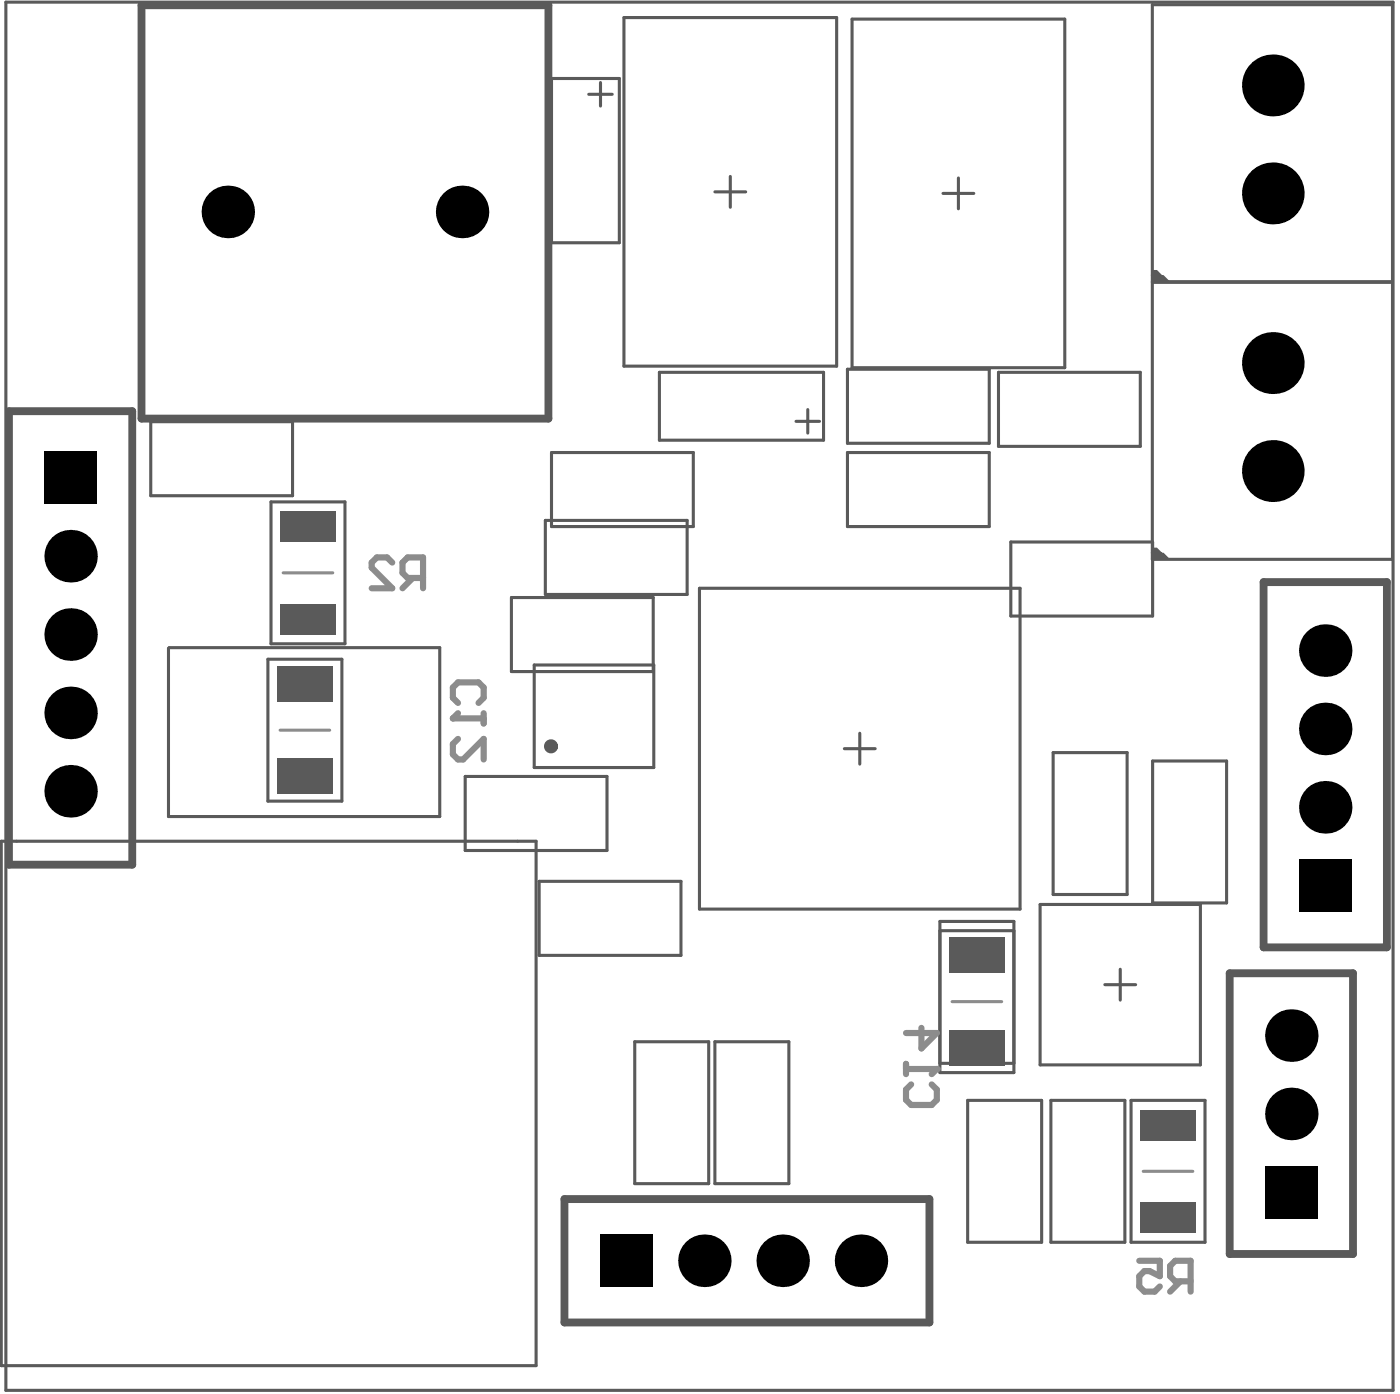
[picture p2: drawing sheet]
<svg xmlns="http://www.w3.org/2000/svg" width="151mm" height="150mm" viewBox="0 0 151 150" stroke-linecap="round" stroke-linejoin="round" font-family="sans-serif">
<g fill="#5a5a5a">
<path d="M124.3 29.1h.5l.6 .7-1.1-.1 .7 .7h-.7v-.7h1.2l.7 .7h-1.9z"/>
<path d="M124.3 59h.5l.6 .7-1.1-.1 .7 .7h-.7v-.7h1.2l.7 .7h-1.9z"/>
</g>
<g fill="none" stroke="#5a5a5a" stroke-width=".33">
<path d="M.6 .2h149.6v149.7h-149.6zM59.5 8.5h7.3v17.7h-7.3zM63.5 10.2h2.5M64.8 8.9v2.5M67.3 1.9h22.9v37.6h-22.9zM78.8 19v3.3M91.9 2.1h22.9v37.5h-22.9zM103.4 19.2v3.3M124.3 .5h25.9l-.1 29.9h-25.8zM77.1 20.7h3.3M91.4 39.8h15.3v8h-15.3zM101.7 20.9h3.3"/>
<path d="M124.3 30.4h25.9l-.1 29.9h-25.8zM16.3 45.5h15.3v7.9h-15.3zM29.2 54.1h8v15.3h-8zM58.8 56.1h15.3v8h-15.3zM59.5 48.8h15.3v8h-15.3zM71.1 40.1h17.7v7.4h-17.7zM85.9 45.4h2.5M87.1 44.2v2.5M91.4 48.8h15.3v8h-15.3zM107.7 40.1h15.3v8h-15.3zM109 58.4h15.3v8h-15.3zM18.3 69.8h29.1v18.2h-29.2v-18.1z"/>
<path d="M28.9 71.1h8v15.3h-8zM55.2 64.4h15.3v8h-15.3zM57.6 71.7h12.9v11h-12.9zM75.4 63.4h34.6v34.6h-34.6zM92.7 79.1v3.3M.1 90.7h57.7v56.5h-57.7zM50.2 83.7h15.3v8h-15.3zM58.1 95h15.3v8h-15.3zM91.1 80.7h3.3M101.4 99.3h7.9v16.3h-7.9zM112.2 97.5h17.3v17.3h-17.3zM113.6 81.1h8v15.3h-8z"/>
<path d="M124.3 82h8v15.3h-8zM68.5 112.3h7.9v15.3h-7.9zM77.1 112.3h8v15.3h-8zM101.4 100.3h7.9M101.4 114.6h7.9M104.4 118.6h7.9v15.3h-7.9zM113.3 118.6h8v15.3h-8zM119.2 106.2h3.3M120.8 104.5v3.3M122 118.6h8v15.3h-8z"/>
</g>
<g fill="none" stroke="#5a5a5a" stroke-width=".85">
<path d="M15.3 .6h43.8v44.5h-43.8zM1 44.3h13.3v48.9h-13.3zM136.3 62.8h13.3v39.3h-13.3zM132.6 104.9h13.3v30.3h-13.3zM60.9 129.3h39.3v13.3h-39.3z"/>
<circle cx="59.4" cy="80.5" r=".33"/>
</g>
<path d="M30.2 78.7h5.4M30.5 61.8h5.4M102.7 108h5.3M123.3 126.3h5.3" fill="none" stroke="#8c8c8c" stroke-width=".33"/>
<path d="M42.3 60.6l-.6-.5h-1.1l-.5 .5v.6l2.2 2.2h-2.2M44.5 62.3l-1.1 1.1M45.6 62.3h-1.6l-.6-.5v-1.2l.6-.5h1.6v3.3M97.7 114.7v1.1M97.7 115.2h3.3M98.3 116.9l-.6 .6v1.1l.6 .5h2.2l.5-.5v-1.1l-.5-.6M122.9 135.9h2.2v1.7l-1.1-.6h-.6l-.5 .6v1.1l.5 .5h1.1l.6-.5M127.3 138.1l-1.1 1.1M128.4 138.1h-1.7l-.5-.5v-1.1l.5-.6h1.7v3.3" fill="none" stroke="#8c8c8c" stroke-width=".67"/>
<circle cx="101" cy="115.2" r=".33" fill="#8c8c8c"/>
<path d="M48.8 77.4h3.4M49.4 75.8l-.6-.6v-1.1l.6-.5h2.2l.6 .5v1.1l-.6 .6M52.2 76.9v1.1M99.4 110.8v2.2l1.6-1.6h-3.3M101 115.2l-.5 .6" fill="none" stroke="#8c8c8c" stroke-width=".67"/>
<circle cx="48.8" cy="77.4" r=".33" fill="#8c8c8c"/>
<path d="M49.4 76.9l-.6 .5M49.4 79.7l-.6 .5v1.1l.6 .6h.5l2.3-2.2v2.2" fill="none" stroke="#8c8c8c" stroke-width=".67"/>
<g fill="#000">
<path d="M4.8 48.7h5.6v5.6h-5.6z" fill-rule="evenodd"/>
<path d="M140.1 92.7h5.7v5.6h-5.7z" fill-rule="evenodd"/>
<path d="M64.7 133.1h5.7v5.6h-5.7z" fill-rule="evenodd"/>
<path d="M136.4 125.7h5.7v5.7h-5.7z" fill-rule="evenodd"/>
</g>
<g fill="#000">
<circle cx="137.3" cy="9.2" r="3.3"/>
<circle cx="24.6" cy="22.8" r="2.83"/>
<circle cx="49.8" cy="22.8" r="2.83"/>
<circle cx="137.3" cy="39.1" r="3.3"/>
<circle cx="137.3" cy="20.9" r="3.3"/>
<circle cx="7.6" cy="60" r="2.83"/>
<circle cx="137.3" cy="50.8" r="3.3"/>
<circle cx="7.6" cy="68.4" r="2.83"/>
<circle cx="7.6" cy="76.9" r="2.83"/>
<circle cx="142.9" cy="78.6" r="2.83"/>
<circle cx="142.9" cy="70.1" r="2.83"/>
<circle cx="7.6" cy="85.3" r="2.83"/>
<circle cx="142.9" cy="87" r="2.83"/>
<circle cx="139.3" cy="111.6" r="2.83"/>
<circle cx="76" cy="135.9" r="2.83"/>
<circle cx="84.4" cy="135.9" r="2.83"/>
<circle cx="92.9" cy="135.9" r="2.83"/>
<circle cx="139.3" cy="120.1" r="2.83"/>
</g>
<g fill="#5a5a5a">
<path d="M102.4 101.1h6v3.8h-6z" fill-rule="evenodd"/>
<path d="M102.4 111.1h6v3.8h-6z" fill-rule="evenodd"/>
<path d="M123 119.6h6v3.4h-6z" fill-rule="evenodd"/>
<path d="M123 129.6h6v3.3h-6z" fill-rule="evenodd"/>
<path d="M30.2 65.1h6v3.3h-6z" fill-rule="evenodd"/>
<path d="M30.2 55.1h6v3.3h-6z" fill-rule="evenodd"/>
<path d="M29.9 81.8h6v3.8h-6z" fill-rule="evenodd"/>
<path d="M29.9 71.8h6v3.8h-6z" fill-rule="evenodd"/>
</g>
</svg>
